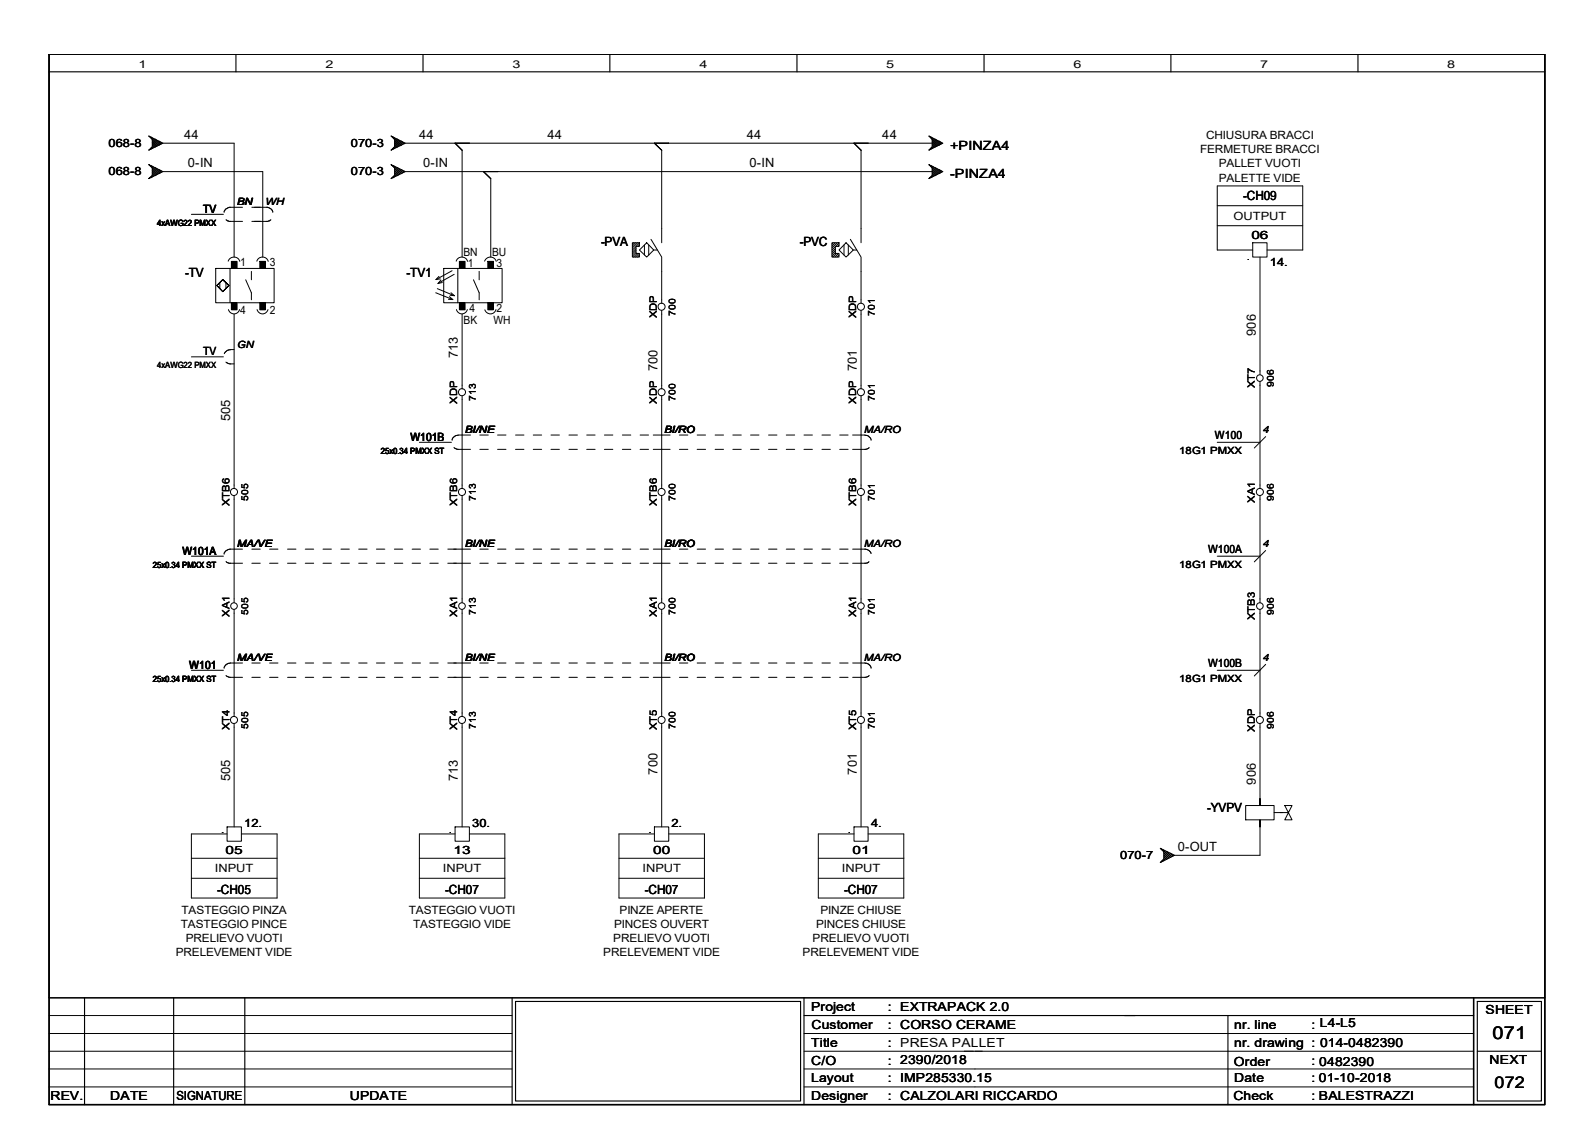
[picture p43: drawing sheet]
<svg xmlns="http://www.w3.org/2000/svg" width="297mm" height="210mm" viewBox="0 0 297 210" stroke-linecap="round" stroke-linejoin="round" font-family="sans-serif">
<defs><g id="words">
<text font-size="3.3" x="278" y="193.5">071</text>
<text font-size="3" x="278.3" y="202.6">072</text>
<g font-size="2.4">
<text x="34.3" y="25.9">44</text>
<text x="78.1" y="25.9">44</text>
<text x="101.9" y="25.9">44</text>
<text x="139.1" y="25.9">44</text>
<text x="164.3" y="25.9">44</text>
<text x="177" y="27.9">+PINZA4</text>
<text x="35" y="31.2">0-IN</text>
<text x="78.8" y="31.2">0-IN</text>
<text x="139.6" y="31.2">0-IN</text>
<text x="177" y="33.1">-PINZA4</text>
<text x="231.5" y="37.3">-CH09</text>
<text x="111.9" y="45.8">-PVA</text>
<text x="149" y="45.8">-PVC</text>
<text x="34.5" y="51.5">-TV</text>
<text x="75.7" y="51.5">-TV1</text>
<text x="233.8" y="62.6" transform="rotate(-90 233.8 62.6)">906</text>
<text x="85.3" y="66.7" transform="rotate(-90 85.3 66.7)">713</text>
<text x="122.4" y="69.2" transform="rotate(-90 122.4 69.2)">700</text>
<text x="159.6" y="69.2" transform="rotate(-90 159.6 69.2)">701</text>
<text x="42.8" y="78.5" transform="rotate(-90 42.8 78.5)">505</text>
<text x="42.8" y="145.5" transform="rotate(-90 42.8 145.5)">505</text>
<text x="85.3" y="145.5" transform="rotate(-90 85.3 145.5)">713</text>
<text x="122.4" y="144.3" transform="rotate(-90 122.4 144.3)">700</text>
<text x="159.6" y="144.3" transform="rotate(-90 159.6 144.3)">701</text>
<text x="233.8" y="146.1" transform="rotate(-90 233.8 146.1)">906</text>
<text x="224.8" y="151.2">-YVPV</text>
<text x="219.4" y="158.5">0-OUT</text>
<text x="40.5" y="166.5">-CH05</text>
<text x="82.9" y="166.5">-CH07</text>
<text x="120.1" y="166.5">-CH07</text>
<text x="157.2" y="166.5">-CH07</text>
</g>
<g font-size="2.3">
<text x="151.1" y="188.3">Project</text>
<text x="151.1" y="191.7">Customer</text>
<text x="165.4" y="188.3">: EXTRAPACK 2.0</text>
<text x="165.4" y="191.6">: CORSO CERAME</text>
<text x="229.9" y="191.6">nr. line</text>
<text x="244.3" y="191.6">: L4-L5</text>
<text x="276.6" y="188.9">SHEET</text>
<text x="151.1" y="194.9">Title</text>
<text x="165.4" y="194.9">: PRESA PALLET</text>
<text x="229.8" y="195">nr. drawing : 014-0482390</text>
<text x="151.1" y="198.3">C/O</text>
<text x="151.1" y="201.6">Layout</text>
<text x="165.4" y="198.3">: 2390/2018</text>
<text x="165.4" y="201.6">: IMP285330.15</text>
<text x="229.8" y="198.5">Order</text>
<text x="229.9" y="201.5">Date</text>
<text x="244.3" y="198.3">: 0482390</text>
<text x="244.3" y="201.6">: 01-10-2018</text>
<text x="277.4" y="198.2">NEXT</text>
<text x="9.4" y="204.9">REV.</text>
<text x="20.5" y="204.9">DATE</text>
<text x="32.8" y="204.9">SIGNATURE</text>
<text x="65.1" y="204.9">UPDATE</text>
<text x="151.1" y="204.9">Designer</text>
<text x="165.4" y="204.9">: CALZOLARI RICCARDO</text>
<text x="229.7" y="204.9">Check</text>
<text x="244.3" y="204.9">: BALESTRAZZI</text>
<text x="245.6" y="204.9">BALESTRAZZI</text>
</g>
<g font-size="2.1">
<text x="20.2" y="27.3">068-8</text>
<text x="65.4" y="27.3">070-3</text>
<text x="223.5" y="28.5">FERMETURE BRACCI</text>
<text x="224.6" y="25.9">CHIUSURA BRACCI</text>
<text x="20.2" y="32.6">068-8</text>
<text x="65.4" y="32.6">070-3</text>
<text x="227" y="31.2">PALLET VUOTI</text>
<text x="227" y="33.8">PALETTE VIDE</text>
<text x="37.8" y="39.7">TV</text>
<text x="229.7" y="41">OUTPUT</text>
<text x="86.3" y="47.6">BN</text>
<text x="91.6" y="47.6">BU</text>
<text x="233" y="44.4">06</text>
<text x="44.7" y="49.5">1</text>
<text x="50.2" y="49.5">3</text>
<text x="87.1" y="49.7">1</text>
<text x="92.5" y="49.7">3</text>
<text x="236.5" y="49.5">14.</text>
<text x="44.7" y="58.5">4</text>
<text x="50.2" y="58.5">2</text>
<text x="87.4" y="58.2">4</text>
<text x="92.5" y="58.1">2</text>
<text x="86.3" y="60.4">BK</text>
<text x="91.9" y="60.4">WH</text>
<text x="37.8" y="66.2">TV</text>
<text x="76.5" y="82.1">W101B</text>
<text x="226.3" y="81.8">W100</text>
<text x="34" y="103.3">W101A</text>
<text x="225" y="103.1">W100A</text>
<text x="35.3" y="124.5">W101</text>
<text x="225" y="124.3">W100B</text>
<text x="45.5" y="154">12.</text>
<text x="87.9" y="154">30.</text>
<text x="125" y="154">2.</text>
<text x="162.2" y="154">4.</text>
<text x="42" y="159">05</text>
<text x="84.5" y="159">13</text>
<text x="121.6" y="159">00</text>
<text x="158.7" y="159">01</text>
<text x="208.6" y="160">070-7</text>
<text x="40" y="162.5">INPUT</text>
<text x="82.5" y="162.5">INPUT</text>
<text x="119.6" y="162.5">INPUT</text>
<text x="156.8" y="162.5">INPUT</text>
<text x="33.7" y="172.8">TASTEGGIO PINCE</text>
<text x="33.8" y="170.2">TASTEGGIO PINZA</text>
<text x="76.2" y="170.2">TASTEGGIO VUOTI</text>
<text x="77" y="172.8">TASTEGGIO VIDE</text>
<text x="114.4" y="172.8">PINCES OUVERT</text>
<text x="115.4" y="170.2">PINZE APERTE</text>
<text x="152" y="172.8">PINCES CHIUSE</text>
<text x="152.8" y="170.2">PINZE CHIUSE</text>
<text x="32.7" y="178.1">PRELEVEMENT VIDE</text>
<text x="34.6" y="175.5">PRELIEVO VUOTI</text>
<text x="112.3" y="178.1">PRELEVEMENT VIDE</text>
<text x="114.2" y="175.5">PRELIEVO VUOTI</text>
<text x="149.5" y="178.1">PRELEVEMENT VIDE</text>
<text x="151.3" y="175.5">PRELIEVO VUOTI</text>
</g>
<g font-size="2">
<text x="25.8" y="12.7">1</text>
<text x="60.6" y="12.7">2</text>
<text x="95.4" y="12.7">3</text>
<text x="130.3" y="12.7">4</text>
<text x="165.1" y="12.7">5</text>
<text x="199.9" y="12.7">6</text>
<text x="234.7" y="12.7">7</text>
<text x="269.5" y="12.7">8</text>
</g>
<g font-size="1.9">
<text x="44.2" y="38.2">BN</text>
<text x="49.4" y="38.2">WH</text>
<text x="122.3" y="59.3" transform="rotate(-90 122.3 59.3)">XDP</text>
<text x="159.4" y="59.3" transform="rotate(-90 159.4 59.3)">XDP</text>
<text x="44.2" y="64.7">GN</text>
<text x="85.1" y="75.2" transform="rotate(-90 85.1 75.2)">XDP</text>
<text x="122.3" y="75.2" transform="rotate(-90 122.3 75.2)">XDP</text>
<text x="159.4" y="75.2" transform="rotate(-90 159.4 75.2)">XDP</text>
<text x="233.7" y="72.3" transform="rotate(-90 233.7 72.3)">XT7</text>
<text x="86.6" y="80.6">BI/NE</text>
<text x="123.7" y="80.6">BI/RO</text>
<text x="160.9" y="80.6">MA/RO</text>
<text x="235.2" y="80.6">4</text>
<text x="219.6" y="84.6">18G1 PMXX</text>
<text x="42.7" y="94.3" transform="rotate(-90 42.7 94.3)">XTB6</text>
<text x="85.1" y="94.3" transform="rotate(-90 85.1 94.3)">XTB6</text>
<text x="122.3" y="94.3" transform="rotate(-90 122.3 94.3)">XTB6</text>
<text x="159.4" y="94.3" transform="rotate(-90 159.4 94.3)">XTB6</text>
<text x="233.7" y="93.6" transform="rotate(-90 233.7 93.6)">XA1</text>
<text x="44.2" y="101.9">MA/VE</text>
<text x="86.6" y="101.9">BI/NE</text>
<text x="123.7" y="101.9">BI/RO</text>
<text x="160.9" y="101.9">MA/RO</text>
<text x="235.2" y="101.9">4</text>
<text x="219.6" y="105.8">18G1 PMXX</text>
<text x="42.7" y="114.9" transform="rotate(-90 42.7 114.9)">XA1</text>
<text x="85.1" y="114.9" transform="rotate(-90 85.1 114.9)">XA1</text>
<text x="122.3" y="114.9" transform="rotate(-90 122.3 114.9)">XA1</text>
<text x="159.4" y="114.9" transform="rotate(-90 159.4 114.9)">XA1</text>
<text x="233.7" y="115.5" transform="rotate(-90 233.7 115.5)">XTB3</text>
<text x="44.2" y="123.1">MA/VE</text>
<text x="86.6" y="123.1">BI/NE</text>
<text x="123.7" y="123.1">BI/RO</text>
<text x="160.9" y="123.1">MA/RO</text>
<text x="235.2" y="123.1">4</text>
<text x="219.6" y="127.1">18G1 PMXX</text>
<text x="42.7" y="136" transform="rotate(-90 42.7 136)">XT4</text>
<text x="85.1" y="136" transform="rotate(-90 85.1 136)">XT4</text>
<text x="122.3" y="136" transform="rotate(-90 122.3 136)">XT5</text>
<text x="159.4" y="136" transform="rotate(-90 159.4 136)">XT5</text>
<text x="233.7" y="136.3" transform="rotate(-90 233.7 136.3)">XDP</text>
</g>
<g font-size="1.7">
<text x="125.8" y="58.8" transform="rotate(-90 125.8 58.8)">700</text>
<text x="162.9" y="58.8" transform="rotate(-90 162.9 58.8)">701</text>
<text x="88.6" y="74.7" transform="rotate(-90 88.6 74.7)">713</text>
<text x="125.8" y="74.7" transform="rotate(-90 125.8 74.7)">700</text>
<text x="162.9" y="74.7" transform="rotate(-90 162.9 74.7)">701</text>
<text x="237.2" y="72.1" transform="rotate(-90 237.2 72.1)">906</text>
<text x="46.2" y="93.3" transform="rotate(-90 46.2 93.3)">505</text>
<text x="88.6" y="93.3" transform="rotate(-90 88.6 93.3)">713</text>
<text x="125.8" y="93.3" transform="rotate(-90 125.8 93.3)">700</text>
<text x="162.9" y="93.3" transform="rotate(-90 162.9 93.3)">701</text>
<text x="237.2" y="93.3" transform="rotate(-90 237.2 93.3)">906</text>
<text x="46.2" y="114.5" transform="rotate(-90 46.2 114.5)">505</text>
<text x="88.6" y="114.5" transform="rotate(-90 88.6 114.5)">713</text>
<text x="125.8" y="114.5" transform="rotate(-90 125.8 114.5)">700</text>
<text x="162.9" y="114.5" transform="rotate(-90 162.9 114.5)">701</text>
<text x="237.2" y="114.5" transform="rotate(-90 237.2 114.5)">906</text>
<text x="46.2" y="135.7" transform="rotate(-90 46.2 135.7)">505</text>
<text x="88.6" y="135.7" transform="rotate(-90 88.6 135.7)">713</text>
<text x="125.8" y="135.7" transform="rotate(-90 125.8 135.7)">700</text>
<text x="162.9" y="135.7" transform="rotate(-90 162.9 135.7)">701</text>
<text x="237.2" y="135.7" transform="rotate(-90 237.2 135.7)">906</text>
</g>
<g font-size="1.6">
<text x="29.2" y="42">4xAWG22 PMXX</text>
<text x="232.2" y="48.4">.</text>
<text x="29.2" y="68.6">4xAWG22 PMXX</text>
<text x="70.9" y="84.5">25x0.34 PMXX ST</text>
<text x="28.4" y="105.7">25x0.34 PMXX ST</text>
<text x="28.4" y="127">25x0.34 PMXX ST</text>
<text x="41.2" y="155.1">.</text>
<text x="83.6" y="155.1">.</text>
<text x="120.8" y="155.1">.</text>
<text x="157.9" y="155.1">.</text>
</g>
</g></defs>
<path d="M9.1 10.1h278.6v195.6h-278.6zM274.4 185.8v19.9" fill="none" stroke="#000" stroke-width=".3"/>
<g fill="none" stroke="#000" stroke-width=".21">
<path d="M9.1 10.1h278.6v195.6h-278.6zM9.1 10.1h278.6v175.7h-278.6zM9.1 13.4h278.6M43.9 10.1v3.3M78.8 10.1v3.3M113.6 10.1v3.3M148.4 10.1v3.3M183.3 10.1v3.3M218.1 10.1v3.3M252.9 10.1v3.3M9.1 185.8h278.6M15.7 185.8v19.9"/>
<path d="M32.3 185.8v19.9M45.6 185.8v19.9M95.4 185.8v19.9M96 186.5h53.1v18.6h-53.1zM149.7 185.8v19.9M149.7 189.1h124.7M228.7 189.1v16.6M275.1 186.5h12v18.6h-12zM275.1 195.8h12"/>
</g>
<g fill="none" stroke="#000" stroke-width=".19">
<path d="M27.7 25.3l2.6 1.4-2.6 1.3 .7-.7v-1.3zM27.7 30.6l2.6 1.4-2.6 1.3 .7-.7v-1.3zM27.8 27.9h.1M27.8 33.2h.1M27.9 25.4h-.1M27.9 30.7h-.1M28 25.6l.1-.1 1.5 1.6 .5-.6M28 30.9l.1-.1 1.5 1.5 .5-.5M28.2 27.5l.2 .1M28.2 32.8l.2 .2M28.4 26.4l.5-.5 .9 1M28.4 25.7l-.2 .1"/>
<path d="M28.4 26.2l.9 1M28.4 26.5l.7 .8M28.4 27.3l.2 .2M28.4 31.7l.5-.5 .9 1M28.4 30.9l-.2 .2M28.4 31.5l.9 1M28.4 31.8l.7 .8M28.4 32.6l.2 .3M28.6 25.8l-.2 .2M28.6 31.1l-.2 .2M29.1 26l-.7 .8M29.1 31.3l-.7 .8"/>
<path d="M29.3 26.2l-.9 .9M29.3 31.5l-.9 1M29.8 26.4l-.9 1-.5-.5M29.8 31.7l-.9 1-.5-.5M30.1 26.8l-.5-.5-1.5 1.5-.1-.1M30.1 32.1l-.5-.5-1.5 1.5-.1-.1M30.3 26.7h13.3v21.2M30.3 32h18.6v15.9M35.6 39.9h6M41.7 39.4h.1M45.2 38.6h-2.5l-.6 .3-.4 .5M46.9 38.6h3l.6 .3 .3 .5"/>
<path d="M50.8 39.4h.1M72.8 25.3l2.7 1.4-2.7 1.3 .7-.7v-1.3zM72.8 30.6l2.7 1.4-2.7 1.3 .7-.7v-1.3zM72.9 25.4h.1M72.9 27.9h.1M72.9 30.7h.1M72.9 33.2h.1M73.1 25.6l.1-.1 1.5 1.6 .5-.6M73.1 30.9l.1-.1 1.5 1.5 .5-.5M73.3 27.5l.1 .1M73.3 32.8l.1 .2M73.4 25.7l-.1 .1"/>
<path d="M73.4 30.9l-.1 .2M73.5 26.4l.5-.5 1 1M73.5 26.2l1 1M73.5 26.5l.7 .8M73.5 27.3l.2 .2M73.5 31.7l.5-.5 1 1M73.5 31.5l1 1M73.5 31.8l.7 .8M73.5 32.6l.2 .3M73.7 25.8l-.2 .2M73.7 31.1l-.2 .2M74.2 26l-.7 .8"/>
<path d="M74.2 31.3l-.7 .8M74.5 26.2l-1 .9M74.5 31.5l-1 1M75 26.4l-1 1-.5-.5M75 31.7l-1 1-.5-.5M75.2 26.8l-.5-.5-1.5 1.5-.1-.1M75.2 32.1l-.5-.5-1.5 1.5-.1-.1M75.5 26.7h98.1M75.5 32h98.1M84.7 26.7l1.4 1.3v19.9M90 32l1.4 1.3v14.6M121.9 26.7l1.3 1.3v17.2"/>
<path d="M159 26.7l1.4 1.3v17.2M173 25.3l2.6 1.4-2.6 1.3 .6-.7v-1.3zM173 30.6l2.6 1.4-2.6 1.3 .6-.7v-1.3zM173.1 27.9h.1M173.1 33.2h.1M173.1 25.4h.1M173.1 30.7h.1M173.3 25.6l.1-.1 1.5 1.6 .4-.6M173.3 30.9l.1-.1 1.5 1.5 .4-.5M173.4 27.5l.2 .1M173.4 32.8l.2 .2M173.6 26.4l.5-.5 1 1"/>
<path d="M173.6 25.7l-.2 .1M173.6 26.2l1 1M173.6 26.5l.8 .8M173.6 27.3l.3 .2M173.6 31.7l.5-.5 1 1M173.6 30.9l-.2 .2M173.6 31.5l1 1M173.6 31.8l.8 .8M173.6 32.6l.3 .3M173.9 25.8l-.3 .2M173.9 31.1l-.3 .2M174.4 26l-.8 .8"/>
<path d="M174.4 31.3l-.8 .8M174.6 26.2l-1 .9M174.6 31.5l-1 1M175.1 26.4l-1 1-.5-.5M175.1 31.7l-1 1-.5-.5M175.3 26.8l-.4-.5-1.5 1.5-.1-.1M175.3 32.1l-.4-.5-1.5 1.5-.1-.1M226.7 38.3h15.9M40.2 50h10.9v6.4h-10.9zM40.4 53.2l1.1 1.1zM40.9 52.6v1.2M41.5 52.1l1.1 1.1z"/>
<path d="M41.5 52.1l-1.1 1.1zM42.1 52.6v1.2M42.1 40.9l.6 .3h2.5M42.5 48.6a1.14 1.14 0 0 1 1.1-.7 1.14 1.14 0 0 1 1.1 .8M42.5 57.7a1.07 1.07 0 0 0 1.1 .8 1.07 1.07 0 0 0 1-.8M42.6 53.2l-1.1 1.1zM42.8 50v6.4M43.1 48.7h1.1v1.3h-1.1zM43.1 56.4h1.1v1.3h-1.1zM43.6 58.5v32.5M45.8 52.1l1 2.4v1.3M46.8 50.5v1.6"/>
<path d="M47.8 48.6a1.11 1.11 0 0 1 1.1-.7 1.11 1.11 0 0 1 1 .8M47.9 57.7a1.04 1.04 0 0 0 1 .8 1.04 1.04 0 0 0 1-.8M48.4 48.7h1v1.3h-1zM48.4 56.4h1v1.3h-1zM50.5 40.9l-.6 .3h-3M81.1 54.5l3.2 1.3M81.4 53.8l3.2 1.3M81.7 51.5l-.5 .6M82 51.9l-.8 .2M82.1 52.2l-.5 .6M82.4 52.6l-.8 .2M82.6 50h10.9v6.4h-10.9z"/>
<path d="M83.5 55.8h.8M83.7 55.2l.6 .6M83.8 55l.8 .1M84 54.5l.6 .6M84.2 50.4l-3 1.7M84.6 51.1l-3 1.7M85 48.6a1.11 1.11 0 0 1 1-.7 1.11 1.11 0 0 1 1.1 .8M85 57.7a1.04 1.04 0 0 0 1 .8 1.04 1.04 0 0 0 1-.8M85.3 50v6.4M85.6 48.7h1v1.3h-1zM85.6 56.4h1v1.3h-1zM86.1 58.5v13.9"/>
<path d="M88.2 52.1l1 2.4v1.3M89.2 50.5v1.6M90.3 48.6a1.14 1.14 0 0 1 1-.7 1.14 1.14 0 0 1 1.1 .8M90.8 48.7h1.1v1.3h-1.1zM90.8 56.4h1.1v1.3h-1.1zM92.4 57.7a1.08 1.08 0 0 1-1.1 .8 1.08 1.08 0 0 1-1-.8M117.8 45.2h1.3v.7h-.7v1.3h.7v.7h-1.3zM118 45.2l-.2 .3M118.4 45.2l-.6 .6M118.4 47l-.6 .7M118.4 46.7l-.6 .6M118.4 46.3l-.6 .6"/>
<path d="M118.4 45.9l-.6 .7M118.7 47.2l-.7 .7M118.7 45.2l-.9 1M119 47.2l-.6 .7M119.1 47.5l-.4 .4M119.1 45.6l-.3 .3M119.1 45.3l-.7 .6M120 45.6v1.9M120.4 45.2l1.3 1.4-1.3 1.3-1.3-1.3zM120.8 45.6v1.9M121.2 44.6l2 3.3v8.6M121.7 46.6h.7"/>
<path d="M123.2 57.8v14.6M154.9 45.2h1.3v.7h-.6v1.3h.6v.7h-1.3zM155.1 45.2l-.2 .3M155.5 45.2l-.6 .6M155.6 47l-.7 .7M155.6 46.7l-.7 .6M155.6 46.3l-.7 .6M155.6 45.9l-.7 .7M155.8 47.2l-.7 .7M155.9 45.2l-1 1M156.2 47.2l-.7 .7M156.2 47.5l-.3 .4"/>
<path d="M156.2 45.6l-.2 .3M156.2 45.3l-.6 .6M157.2 45.6v1.9M157.6 45.2l1.3 1.4-1.3 1.3-1.4-1.3zM158 45.6v1.9M158.4 44.6l2 3.3v8.6M158.9 46.6h.7M160.4 57.8v14.6M226.7 42h15.9M233.3 45.2h2.7v2.7h-2.7zM233.3 46.6h-6.6v-12h15.9v12h-6.6M234.7 47.9v21.9"/>
<path d="M35.6 66.5h6M42.1 67.4l.7 .4h.8M43.6 65.1l-1.1 .1-.4 .2-.3 .5M86.1 73.7v17.3M123.2 73.7v17.3M160.4 73.7v17.3M234.7 71.1v19.9M43.6 92.3v19.9M78.1 82.4h6M84.2 81.8h.1M84.5 83.4l.7 .3h2.4M86.1 92.3v19.9"/>
<path d="M87.6 81h-2.2a1.35 1.35 0 0 0-1.2 .8M89.4 83.7h1.5M89.4 81h1.5M92.7 83.7h1.5M92.7 81h1.5M96 83.7h1.6M96 81h1.6M99.3 83.7h1.6M99.3 81h1.6M102.6 83.7h1.6M102.6 81h1.6M106 83.7h1.5"/>
<path d="M106 81h1.5M109.3 83.7h1.5M109.3 81h1.5M112.6 83.7h1.5M112.6 81h1.5M115.9 83.7h1.6M115.9 81h1.6M119.2 83.7h1.6M119.2 81h1.6M121.7 83.7h3.1M121.7 81h3.1M123.2 92.3v19.9"/>
<path d="M126.5 83.7h1.6M126.5 81h1.6M129.8 83.7h1.6M129.8 81h1.6M133.2 83.7h1.5M133.2 81h1.5M136.5 83.7h1.5M136.5 81h1.5M139.8 83.7h1.5M139.8 81h1.5M143.1 83.7h1.6M143.1 81h1.6"/>
<path d="M146.4 83.7h1.6M146.4 81h1.6M149.7 83.7h1.6M149.7 81h1.6M153.1 83.7h1.5M153.1 81h1.5M156.4 83.7h1.5M156.4 81h1.5M158.8 81h2.2a1.26 1.26 0 0 1 1.2 .8M160.4 92.3v19.9M161.9 83.4l-.7 .3h-2.4M162.2 81.8h.1"/>
<path d="M226.7 82.4h8M234.7 92.3v19.9M235.7 81.3l-2.1 2.1M35.6 103.6h6M41.7 103h.1M42.1 104.6l.6 .3h2.5M43.6 113.5v19.9M45.2 102.3h-2.4l-.7 .3-.4 .4M46.9 104.9h1.6M46.9 102.3h1.6M50.2 104.9h1.6M50.2 102.3h1.6"/>
<path d="M53.5 104.9h1.6M53.5 102.3h1.6M56.9 104.9h1.5M56.9 102.3h1.5M60.2 104.9h1.5M60.2 102.3h1.5M63.5 104.9h1.6M63.5 102.3h1.6M66.8 104.9h1.6M66.8 102.3h1.6M70.1 104.9h1.6M70.1 102.3h1.6"/>
<path d="M73.4 104.9h1.6M73.4 102.3h1.6M76.7 104.9h1.6M76.7 102.3h1.6M80 104.9h1.6M80 102.3h1.6M83.4 104.9h4.2M83.4 102.3h4.2M86.1 113.5v19.9M89.4 104.9h1.5M89.4 102.3h1.5M92.7 104.9h1.5"/>
<path d="M92.7 102.3h1.5M96 104.9h1.6M96 102.3h1.6M99.3 104.9h1.6M99.3 102.3h1.6M102.6 104.9h1.6M102.6 102.3h1.6M106 104.9h1.5M106 102.3h1.5M109.3 104.9h1.5M109.3 102.3h1.5M112.6 104.9h1.5"/>
<path d="M112.6 102.3h1.5M115.9 104.9h1.6M115.9 102.3h1.6M119.2 104.9h1.6M119.2 102.3h1.6M121.7 104.9h3.1M121.7 102.3h3.1M123.2 113.5v19.9M126.5 104.9h1.6M126.5 102.3h1.6M129.8 104.9h1.6M129.8 102.3h1.6"/>
<path d="M133.2 104.9h1.5M133.2 102.3h1.5M136.5 104.9h1.5M136.5 102.3h1.5M139.8 104.9h1.5M139.8 102.3h1.5M143.1 104.9h1.6M143.1 102.3h1.6M146.4 104.9h1.6M146.4 102.3h1.6M149.7 104.9h1.6M149.7 102.3h1.6"/>
<path d="M153.1 104.9h1.5M153.1 102.3h1.5M156.4 104.9h1.5M156.4 102.3h1.5M158.8 102.3h2.5a1.15 1.15 0 0 1 .9 .7v.1M160.4 113.5v19.9M161.8 104.6l-.5 .3h-2.5M226.7 103.6h8M234.7 113.5v19.9M235.7 102.5l-2.1 2.1M35.6 124.8h6M41.7 124.3h.1"/>
<path d="M42.1 125.8l.7 .4h2.4M43.6 134.8v19.2M45.2 123.5h-2.6l-.4 .2-.5 .6M46.9 126.2h1.6M46.9 123.5h1.6M50.2 126.2h1.6M50.2 123.5h1.6M53.5 126.2h1.6M53.5 123.5h1.6M56.9 126.2h1.5M56.9 123.5h1.5M60.2 126.2h1.5"/>
<path d="M60.2 123.5h1.5M63.5 126.2h1.6M63.5 123.5h1.6M66.8 126.2h1.6M66.8 123.5h1.6M70.1 126.2h1.6M70.1 123.5h1.6M73.4 126.2h1.6M73.4 123.5h1.6M76.7 126.2h1.6M76.7 123.5h1.6M80 126.2h1.6"/>
<path d="M80 123.5h1.6M83.4 126.2h4.2M83.4 123.5h4.2M86.1 134.8v19.2M89.4 126.2h1.5M89.4 123.5h1.5M92.7 126.2h1.5M92.7 123.5h1.5M96 126.2h1.6M96 123.5h1.6M99.3 126.2h1.6M99.3 123.5h1.6"/>
<path d="M102.6 126.2h1.6M102.6 123.5h1.6M106 126.2h1.5M106 123.5h1.5M109.3 126.2h1.5M109.3 123.5h1.5M112.6 126.2h1.5M112.6 123.5h1.5M115.9 126.2h1.6M115.9 123.5h1.6M119.2 126.2h1.6M119.2 123.5h1.6"/>
<path d="M121.7 126.2h3.1M121.7 123.5h3.1M123.2 134.8v19.2M126.5 126.2h1.6M126.5 123.5h1.6M129.8 126.2h1.6M129.8 123.5h1.6M133.2 126.2h1.5M133.2 123.5h1.5M136.5 126.2h1.5M136.5 123.5h1.5M139.8 126.2h1.5"/>
<path d="M139.8 123.5h1.5M143.1 126.2h1.6M143.1 123.5h1.6M146.4 126.2h1.6M146.4 123.5h1.6M149.7 126.2h1.6M149.7 123.5h1.6M153.1 126.2h1.5M153.1 123.5h1.5M156.4 126.2h1.5M156.4 123.5h1.5M158.8 123.5h2.3a1.36 1.36 0 0 1 1.1 .8"/>
<path d="M160.4 134.8v19.2M161.9 125.8l-.7 .4h-2.4M162.2 124.3h.1M226.7 124.8h8M234.7 134.8v13.9M235.7 123.7l-2.1 2.2M35.6 159.9h16M42.3 154h2.7v2.7h-2.7zM42.3 155.3h-6.7v12h16v-12h-6.6M78.1 159.9h15.9M84.7 154h2.7v2.7h-2.7zM84.7 155.3h-6.6v12h15.9v-12h-6.6"/>
<path d="M115.3 159.9h15.9M121.9 154h2.6v2.7h-2.6zM121.9 155.3h-6.6v12h15.9v-12h-6.7M152.4 159.9h15.9M159 154h2.7v2.7h-2.7zM159 155.3h-6.6v12h15.9v-12h-6.6M216.1 158l2.6 1.3-2.6 1.4 .6-.7v-1.3zM216.2 158.1h.1M216.4 158.3l.1-.1 1.5 1.5 .5-.5M216.7 159l.5-.4 1 1M216.7 158.3l-.1 .2M216.7 158.8l1 1"/>
<path d="M216.7 159.2l.8 .7M216.7 159.9l.3 .3M217 158.5l-.3 .2M217.5 158.7l-.8 .7M217.7 158.8l-1 1M218.2 159l-1 1.1-.5-.5M218.5 159.4l-.5-.5-1.5 1.5-.1-.1M232 150h5.3v2.7h-5.3zM234.7 148.7v1.3zM234.7 152.7v1.3zM234.7 154v5.3h-16M237.3 151.3h2.6"/>
<path d="M239.3 150h1.3l-1.3 2.7h1.3zM35.6 163.6h16M78.1 163.6h15.9M115.3 163.6h15.9M152.4 163.6h15.9M216.2 160.5v.1M216.6 160.1l.1 .2M9.1 195.8h86.3M9.1 199.1h86.3M9.1 192.5h86.3M9.1 189.1h86.3M149.7 195.8h124.7"/>
<path d="M149.7 199.1h124.7M149.7 192.5h124.7M9.1 202.4h86.3M149.7 202.4h124.7"/>
<circle cx="123.2" cy="57.1" r=".66"/>
<circle cx="160.3" cy="57.1" r=".66"/>
<circle cx="86" cy="73" r=".66"/>
<circle cx="123.2" cy="73" r=".66"/>
<circle cx="160.3" cy="73" r=".66"/>
<circle cx="234.6" cy="70.4" r=".62"/>
<circle cx="43.6" cy="91.6" r=".66"/>
<circle cx="86" cy="91.6" r=".66"/>
<circle cx="123.2" cy="91.6" r=".66"/>
<circle cx="160.3" cy="91.6" r=".66"/>
<circle cx="234.6" cy="91.6" r=".66"/>
<circle cx="43.6" cy="112.9" r=".62"/>
<circle cx="86" cy="112.9" r=".62"/>
<circle cx="123.2" cy="112.9" r=".62"/>
<circle cx="160.3" cy="112.9" r=".62"/>
<circle cx="234.6" cy="112.9" r=".62"/>
<circle cx="43.6" cy="134.1" r=".66"/>
<circle cx="86" cy="134.1" r=".66"/>
<circle cx="123.2" cy="134.1" r=".66"/>
<circle cx="160.3" cy="134.1" r=".66"/>
<circle cx="234.6" cy="134.1" r=".66"/>
</g>
<g fill="#000">
<path d="M43.1 48.7h1.1v1.3h-1.1z" fill-rule="evenodd"/>
<path d="M43.1 56.4h1.1v1.3h-1.1z" fill-rule="evenodd"/>
<path d="M48.4 48.7h1v1.3h-1z" fill-rule="evenodd"/>
<path d="M48.4 56.4h1v1.3h-1z" fill-rule="evenodd"/>
<path d="M85.6 48.7h1v1.3h-1z" fill-rule="evenodd"/>
<path d="M85.6 56.4h1v1.3h-1z" fill-rule="evenodd"/>
<path d="M90.8 48.7h1.1v1.3h-1.1z" fill-rule="evenodd"/>
<path d="M90.8 56.4h1.1v1.3h-1.1z" fill-rule="evenodd"/>
</g>
<use href="#words"/>
</svg>
